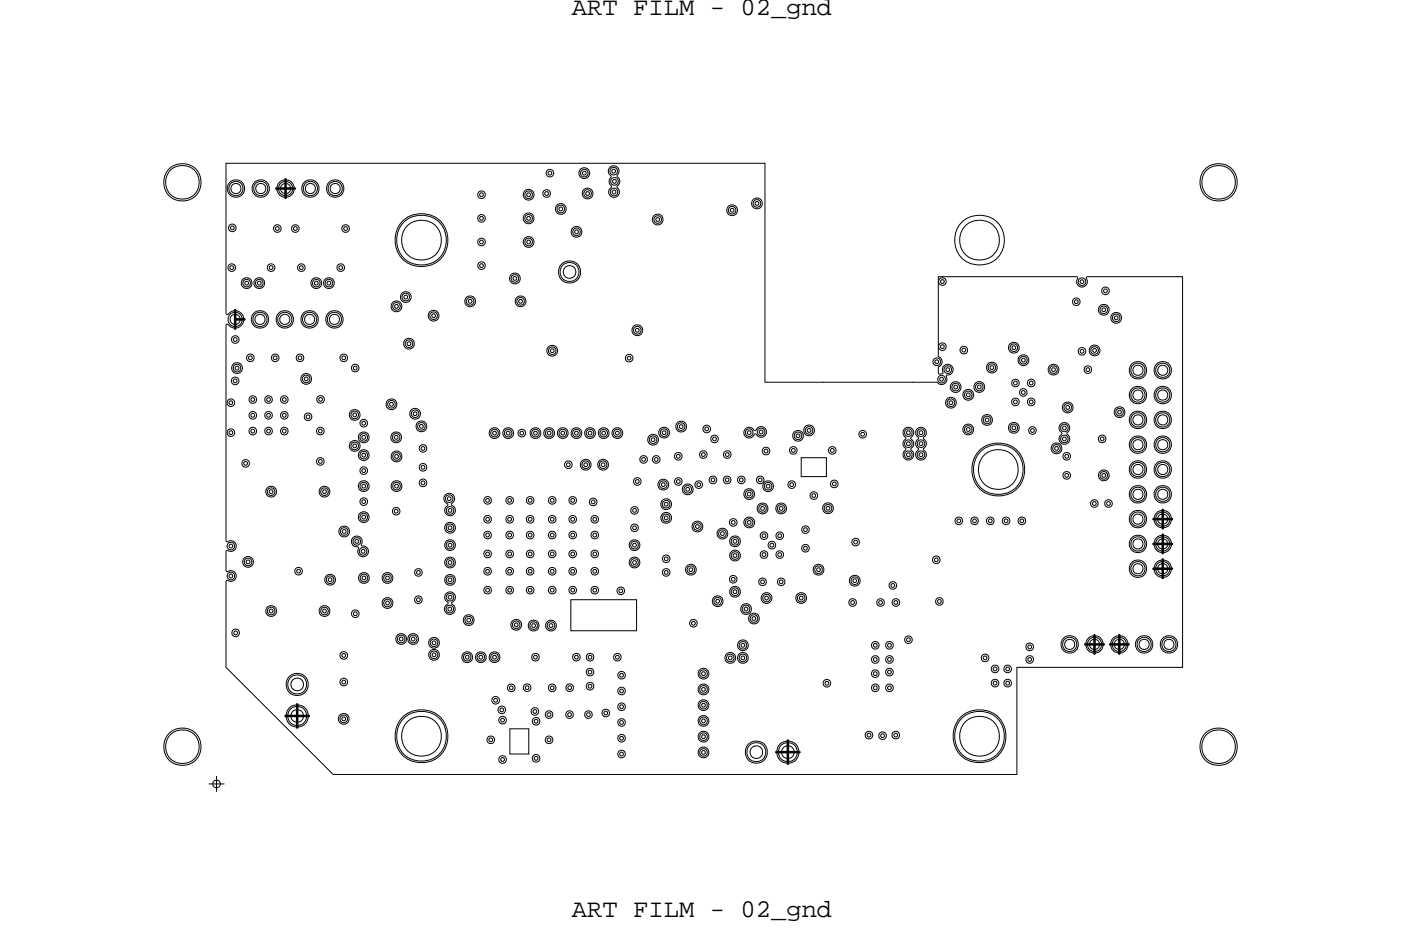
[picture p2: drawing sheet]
<svg xmlns="http://www.w3.org/2000/svg" width="113mm" height="75mm" viewBox="0 0 113 75" stroke-linecap="round" stroke-linejoin="round" font-family="sans-serif">
<defs><g id="words">
<g font-size="2.1">
<text x="46.1" y="1.2">ART FILM - 02_gnd</text>
<text x="46.1" y="73.9">ART FILM - 02_gnd</text>
</g>
</g></defs>
<!-- layer: Nets -->
<g fill="none" stroke="#000" stroke-width=".08">
<path d="M18.2 13.2h43.4v17.6h13.9l.3 .2 .3-.1 .2-.2v-.4l.4-.2 .1-.3-.2-.3-.3-.1-.3 .2v.5l-.3 .1-.1-.1v-.5l.2-.2 .1-.2-.1-.3-.2-.1v-6.5h11.2l.1 .1-.1 .3v.2l.2 .2h.2h.2l.2-.2v-.2l-.1-.3 .1-.1h7.7v31.5h-13.4v8.6h-55.1l-8.6-8.6v-6.9l.1-.1 .3 .1 .2-.1 .2-.1v-.3v-.2l-.2-.1-.2-.1-.3 .1-.1-.1v-1.6h.1l.3 .1 .2-.1 .2-.1v-.3v-.2l-.2-.2h-.2l-.3 .1-.1-.1v-17.4l.1-.1 .4 .3h.5l.3-.2 .1-.4-.1-.5-.3-.2h-.5l-.4 .3-.1-.1zM18.5 18.2l.2-.1 .2 .1 .1 .2-.1 .2-.2 .1-.2-.1-.1-.2zM18.6 18.3l.1-.1 .2 .1v.1l-.2 .1-.1-.1zM22.1 18.2l.3-.1 .2 .1 .1 .2-.1 .2-.2 .1-.3-.1-.1-.2zM22.2 18.4l.2-.1 .1 .1v.1l-.1 .1-.2-.1zM23.6 18.2l.2-.1 .2 .1 .1 .2-.1 .2-.2 .1-.2-.1-.1-.2zM23.7 18.4l.1-.1 .1 .1v.1l-.1 .1-.1-.1zM27.6 18.2l.3-.1 .2 .1 .1 .2-.1 .2-.2 .1-.3-.1-.1-.2zM27.7 18.4l.2-.1 .1 .1v.1l-.1 .1-.2-.1zM38.6 15.5l.2-.1 .2 .1 .1 .2-.1 .2-.2 .1-.2-.1-.1-.2zM38.6 19.3l.2-.1 .2 .1 .1 .2-.1 .2-.2 .1-.2-.1-.1-.2zM38.6 17.4l.2-.1 .2 .1 .1 .2-.1 .2-.2 .1-.2-.1-.1-.2z"/>
<path d="M38.7 15.6l.1-.1 .1 .1v.2l-.1 .1-.1-.1zM38.7 19.4h.1h.1v.2l-.1 .1-.1-.1zM38.7 17.5h.1h.1v.2l-.1 .1-.1-.1zM42.4 17.4l.2-.1 .2 .1 .1 .2-.1 .2-.2 .1-.2-.1-.1-.2zM42.4 15.5l.2-.1 .2 .1 .1 .2-.1 .2-.2 .1-.2-.1-.1-.2zM42.4 19.3l.2-.1 .2 .1 .1 .2-.1 .2-.2 .1-.2-.1-.1-.2zM42.5 17.5h.1h.1v.2l-.1 .1-.1-.1zM42.5 15.6l.1-.1 .1 .1v.2l-.1 .1-.1-.1zM42.5 19.4h.1h.1v.2l-.1 .1-.1-.1zM43.8 15.4l.3-.1 .2 .1 .1 .2-.1 .2-.2 .1-.3-.1-.1-.2zM43.9 15.5l.2-.1 .1 .1v.2l-.1 .1-.2-.1zM44.1 13.7h.2h.2l.1 .3-.1 .2-.2 .1-.2-.1-.1-.2z"/>
<path d="M44.2 13.9l.1-.1 .2 .1v.1l-.2 .1-.1-.1zM45 16.6l.2-.1 .2 .1 .1 .2-.1 .3-.2 .1-.2-.1-.1-.3zM45.1 16.8l.1-.1 .1 .1v.1l-.1 .1-.1-.1zM46.2 18.5l.3-.1 .2 .1 .1 .2-.1 .2-.2 .1-.3-.1v-.2zM46.3 18.6l.2-.1 .1 .1v.2h-.1h-.2zM46.9 13.7h.2h.2l.1 .3-.1 .2-.2 .1-.2-.1-.1-.2zM47 13.9l.1-.1 .1 .1v.1l-.1 .1-.1-.1zM47.1 15.4l.3-.1 .2 .1 .1 .2-.1 .2-.2 .1-.3-.1-.1-.2zM47.2 15.5l.2-.1 .1 .1v.2l-.1 .1-.2-.1zM49.1 13.5l.2-.1h.3l.2 .1 .1 .2-.2 .5 .2 .2v.3l-.2 .4 .2 .4-.1 .3-.2 .1-.4-.1-.1-.2v-.3l.2-.3-.2-.3 .2-.5-.3-.3zM49.2 13.6l.3-.1 .2 .1 .1 .2-.1 .2-.2 .1-.3-.1-.1-.2zM49.3 15.3l.2-.1 .2 .1 .1 .2-.1 .2-.2 .1-.2-.1-.1-.2z"/>
<path d="M49.3 14.4l.2-.1 .2 .1 .1 .2-.1 .2-.2 .1-.2-.1-.1-.2zM49.3 13.7l.2-.1 .1 .1v.2l-.1 .1-.2-.1zM49.3 15.4l.2-.1 .1 .1v.2h-.1h-.2zM49.4 14.5h.1h.2v.2l-.2 .1-.1-.1zM52.8 17.5l.2-.1 .2 .1 .1 .2-.1 .2-.2 .1-.2-.1-.1-.2zM52.9 17.6l.1-.1 .1 .1v.2l-.1 .1-.1-.1zM58.8 16.7l.2-.1 .2 .1 .1 .3-.1 .2-.2 .1-.2-.1-.1-.2zM58.9 16.9l.1-.1 .1 .1v.1l-.1 .1-.1-.1zM60.8 16.2l.2-.1 .2 .1 .1 .2-.1 .2-.2 .1-.2-.1-.1-.2zM60.9 16.3l.1-.1 .1 .1v.2l-.1 .1-.1-.1zM18.4 32.3l.2-.1 .2 .1 .1 .2-.1 .2-.2 .1-.2-.1-.1-.2zM18.4 34.7l.2-.1 .2 .1 .1 .2-.1 .2-.2 .1-.2-.1-.1-.2z"/>
<path d="M18.4 21.4l.3-.1 .2 .1 .1 .2-.1 .2-.2 .1-.3-.1v-.2zM18.5 32.4l.1-.1 .1 .1v.1l-.1 .1-.1-.1zM18.5 34.8l.1-.1 .1 .1v.2h-.1h-.1zM18.5 21.5l.2-.1 .1 .1v.1l-.1 .1-.2-.1zM18.7 30.5l.3-.1 .2 .1 .1 .2-.1 .2-.2 .1-.3-.1-.1-.2zM18.7 27.2l.3-.1 .2 .1 .1 .2-.1 .2-.2 .1-.3-.1v-.2zM18.8 30.6h.2h.1v.2l-.1 .1-.2-.1zM18.8 27.3l.2-.1 .1 .1v.1l-.1 .1-.2-.1zM18.9 29.5l.2-.1 .2 .1 .1 .2-.1 .2-.2 .1-.2-.1-.1-.2zM19 29.6l.1-.1 .1 .1v.1l-.1 .1-.1-.1zM19.6 37.2l.2-.1 .2 .1 .1 .2-.1 .2-.2 .1-.2-.1-.1-.2zM19.6 22.6l.3-.1 .2 .1 .1 .2-.1 .2-.2 .1-.3-.1v-.2z"/>
<path d="M19.7 37.3l.1-.1 .1 .1v.1l-.1 .1-.1-.1zM19.7 22.8l.2-.1 .1 .1v.1l-.1 .1-.2-.1zM19.9 28.6l.3-.1 .2 .1 .1 .3-.1 .2-.2 .1-.3-.1v-.2zM20 28.8l.2-.1 .1 .1v.1l-.1 .1-.2-.1zM20.1 32l.3-.1 .2 .1 .1 .2-.1 .2-.2 .1-.3-.1v-.2zM20.1 34.5l.3-.1 .2 .1 .1 .3-.1 .2-.2 .1-.3-.1v-.2zM20.1 33.3l.3-.1 .2 .1 .1 .2-.1 .2-.2 .1-.3-.1v-.2zM20.2 32.1h.2h.1v.2l-.1 .1-.2-.1zM20.2 34.7l.2-.1 .1 .1v.1l-.1 .1-.2-.1zM20.2 33.4l.2-.1 .1 .1v.2h-.1h-.2zM20.7 22.6l.2-.1 .2 .1 .1 .2-.1 .2-.2 .1-.2-.1-.1-.2zM20.8 22.8l.1-.1 .1 .1v.1l-.1 .1-.1-.1z"/>
<path d="M21.4 32l.2-.1 .3 .1v.2v.2l-.3 .1-.2-.1-.1-.2zM21.4 34.5l.2-.1 .3 .1v.3v.2l-.3 .1-.2-.1-.1-.2zM21.4 33.3l.2-.1 .3 .1v.2v.2l-.3 .1-.2-.1-.1-.2zM21.5 32.1h.1h.2v.2l-.2 .1-.1-.1zM21.5 34.7l.1-.1 .2 .1v.1l-.2 .1-.1-.1zM21.5 33.4l.1-.1 .2 .1v.2h-.2h-.1zM21.6 21.4l.2-.1 .3 .1 .1 .2-.1 .2-.3 .1-.2-.1-.1-.2zM21.6 39.4l.3-.1 .2 .1 .1 .2-.1 .2-.2 .1-.3-.1-.1-.2zM21.7 21.5l.1-.1 .2 .1v.1l-.2 .1-.1-.1zM21.7 39.6l.2-.1 .1 .1v.1l-.1 .1-.2-.1zM21.9 28.6l.3-.1 .2 .1 .1 .3-.1 .2-.2 .1-.3-.1v-.2zM22 28.8l.2-.1 .1 .1v.1l-.1 .1-.2-.1z"/>
<path d="M22.7 32l.2-.1 .2 .1 .1 .2-.1 .2-.2 .1-.2-.1-.1-.2zM22.7 34.5l.2-.1 .2 .1 .1 .3-.1 .2-.2 .1-.2-.1-.1-.2zM22.7 33.3l.2-.1 .2 .1 .1 .2-.1 .2-.2 .1-.2-.1-.1-.2zM22.8 32.1h.1h.1v.2l-.1 .1-.1-.1zM22.8 34.7l.1-.1 .1 .1v.1l-.1 .1-.1-.1zM22.8 33.4l.1-.1 .1 .1v.2h-.1h-.1zM23.9 28.6l.3-.1 .2 .1 .1 .3-.1 .2-.2 .1-.3-.1v-.2zM24 28.8l.2-.1 .1 .1v.1l-.1 .1-.2-.1zM24.1 21.4l.2-.1 .2 .1 .1 .2-.1 .2-.2 .1-.2-.1-.1-.2zM24.1 21.5l.2-.1 .1 .1v.1l-.1 .1-.2-.1zM24.4 30.3l.3-.1 .2 .1 .1 .2-.1 .3-.2 .1-.3-.1v-.3zM24.5 30.5l.2-.1 .1 .1v.1l-.1 .1-.2-.1z"/>
<path d="M24.6 33.4l.2-.1 .3 .1v.2v.2l-.3 .1-.2-.1-.1-.2zM24.7 33.5l.1-.1 .2 .1v.2l-.2 .1-.1-.1zM25.3 22.6l.2-.1 .2 .1 .1 .2-.1 .2-.2 .1-.2-.1-.1-.2zM25.4 22.8l.1-.1 .1 .1v.1l-.1 .1-.1-.1zM25.6 34.5l.2-.1 .2 .1 .1 .3-.1 .2-.2 .1-.2-.1-.1-.2zM25.6 37l.2-.1 .2 .1 .1 .2-.1 .2-.2 .1-.2-.1-.1-.2zM25.6 32l.2-.1 .3 .1v.2v.2l-.3 .1-.2-.1-.1-.2zM25.7 34.7l.1-.1 .2 .1v.1l-.2 .1-.1-.1zM25.7 37.1l.1-.1 .2 .1v.2l-.2 .1-.1-.1zM25.7 32.1l.1-.1 .2 .1v.2l-.2 .1-.1-.1zM25.9 39.4l.3-.1 .2 .1 .1 .2-.1 .2-.2 .1-.3-.1-.1-.2zM26 39.6l.2-.1 .1 .1v.1l-.1 .1-.2-.1z"/>
<path d="M26.3 22.6l.2-.1 .2 .1 .1 .2-.1 .2-.2 .1-.2-.1-.1-.2zM26.4 22.8l.1-.1 .1 .1v.1l-.1 .1-.1-.1zM27.2 21.4l.3-.1 .2 .1 .1 .2-.1 .2-.2 .1-.3-.1v-.2zM27.3 21.5l.2-.1 .1 .1v.1l-.1 .1-.2-.1zM27.5 28.6l.2-.1 .2 .1 .1 .3-.1 .2-.2 .1-.2-.1-.1-.2zM27.6 28.8l.1-.1 .1 .1v.1l-.1 .1-.1-.1zM28.4 35.7l.2-.1 .2 .1 .1 .3-.1 .2-.2 .1-.2-.1-.1-.2zM28.4 33.2l.2-.1 .2 .1 .1 .3-.1 .2-.2 .1-.2-.1-.1-.2zM28.4 29.5l.2-.1 .3 .1v.2v.2l-.3 .1-.2-.1-.1-.2zM28.5 35.9l.1-.1 .1 .1v.1l-.1 .1-.1-.1zM28.5 33.4l.1-.1 .1 .1v.1l-.1 .1-.1-.1zM28.5 29.6l.1-.1 .2 .1v.1l-.2 .1-.1-.1z"/>
<path d="M29.1 35.1l.2-.1 .2 .1 .1 .2-.1 .2-.2 .1-.2-.1-.1-.2zM29.1 36.5l.2-.1 .2 .1 .1 .2-.1 .2-.2 .1-.2-.1-.1-.2zM29.1 39l.2-.1 .2 .1 .1 .2-.1 .2-.2 .1-.2-.1-.1-.2zM29.1 37.7l.2-.1 .2 .1 .1 .2-.1 .3h-.2h-.2l-.1-.3zM29.1 33.9l.2-.1 .2 .1 .1 .2-.1 .2-.2 .1-.2-.1-.1-.2zM29.2 35.2l.1-.1 .1 .1v.1l-.1 .1-.1-.1zM29.2 36.6l.1-.1 .1 .1v.2h-.1h-.1zM29.2 39.1l.1-.1 .1 .1v.2h-.1h-.1zM29.2 37.9l.1-.1 .1 .1v.1l-.1 .1-.1-.1zM29.2 34h.1h.1v.2l-.1 .1-.1-.1zM31.3 32.4l.2-.1 .3 .1 .1 .2-.1 .2-.3 .1-.2-.1-.1-.2zM31.4 32.5l.1-.1 .2 .1v.2h-.2h-.1z"/>
<path d="M31.7 35.1l.2-.1 .3 .1v.2v.2l-.3 .1-.2-.1-.1-.2zM31.7 24.5l.3-.1 .2 .1 .1 .2-.1 .2-.2 .1-.3-.1-.1-.2zM31.7 39l.3-.1 .2 .1 .1 .2-.1 .2-.2 .1-.3-.1-.1-.2zM31.7 36.6l.3-.1 .2 .1 .1 .2-.1 .2-.2 .1-.3-.1-.1-.2zM31.8 35.2l.1-.1 .2 .1v.1l-.2 .1-.1-.1zM31.8 24.6l.2-.1 .1 .1v.2l-.1 .1-.2-.1zM31.8 39.1l.2-.1 .1 .1v.2h-.1h-.2zM31.8 36.7l.2-.1 .1 .1v.2l-.1 .1-.2-.1zM32.5 23.7l.2-.1 .2 .1 .1 .3-.1 .2-.2 .1-.2-.1-.1-.2zM32.6 23.9l.1-.1 .1 .1v.1l-.1 .1-.1-.1zM32.7 27.5l.3-.1 .2 .1 .1 .2-.1 .2-.2 .1-.3-.1v-.2zM32.8 27.6h.2h.1v.2l-.1 .1-.2-.1z"/>
<path d="M33.2 33.1h.3h.2l.1 .3-.1 .2-.2 .1-.3-.1-.1-.2zM33.3 33.3l.2-.1 .1 .1v.1l-.1 .1-.2-.1zM33.7 34.2l.3-.1 .2 .1 .1 .2-.1 .2-.2 .1-.3-.1v-.2zM33.8 34.3l.2-.1 .1 .1v.1l-.1 .1-.2-.1zM33.9 35.9l.2-.1 .2 .1 .1 .3-.1 .2-.2 .1-.2-.1-.1-.2zM33.9 37.5l.2-.1 .2 .1 .1 .2-.1 .2-.2 .1-.2-.1-.1-.2zM33.9 38.7l.2-.1 .2 .1 .1 .2-.1 .2-.2 .1-.2-.1-.1-.2zM34 36.1l.1-.1 .1 .1v.1l-.1 .1-.1-.1zM34 37.6l.1-.1 .1 .1v.1l-.1 .1-.1-.1zM34 38.9l.1-.1 .1 .1v.1l-.1 .1-.1-.1zM34.7 25.2l.2-.1 .3 .1v.3v.2l-.3 .1-.2-.1-.1-.2zM34.8 25.4l.1-.1 .2 .1v.1l-.2 .1-.1-.1z"/>
<path d="M35.9 39.9l.4-.1 .3 .3v.3l-.2 .3 .2 .2 .1 .3-.1 .2-.2 .2-.3-.1-.2-.2v-.3l.2-.3-.3-.4zM36 40l.2-.1 .2 .1 .1 .2-.1 .2-.2 .1-.2-.1-.1-.2zM37.7 24.1l.2-.1 .2 .1 .1 .2-.1 .2-.2 .1-.2-.1-.1-.2zM37.8 24.2l.1-.1 .1 .1v.2h-.1h-.1zM38.6 21.2l.2-.1 .2 .1 .1 .2-.1 .2-.2 .1-.2-.1-.1-.2zM38.7 21.3h.1h.1v.2l-.1 .1-.1-.1zM39.6 34.7l.3-.1 .2 .1 .1 .2-.1 .2-.2 .1-.3-.1-.1-.2zM39.7 34.8h.2h.1v.2l-.1 .1-.2-.1zM40.7 34.7l.3-.1 .2 .1 .1 .2-.1 .2-.2 .1-.3-.1-.1-.2zM40.8 34.8h.2h.1v.2l-.1 .1-.2-.1zM41.3 22.2l.2-.1 .2 .1 .1 .3-.1 .2-.2 .1-.2-.1-.1-.2zM41.4 22.4l.1-.1 .1 .1v.1l-.1 .1-.1-.1z"/>
<path d="M41.7 24.1l.3-.1 .2 .1 .1 .2-.1 .2-.2 .1-.3-.1-.1-.2zM41.8 24.2l.2-.1 .1 .1v.2h-.1h-.2zM41.8 34.7l.3-.1 .2 .1 .1 .2-.1 .2-.2 .1-.3-.1-.1-.2zM41.9 34.8h.2h.1v.2l-.1 .1-.2-.1zM42.9 34.7l.3-.1 .2 .1 .1 .2-.1 .2-.2 .1-.3-.1-.1-.2zM43 34.8h.2h.1v.2l-.1 .1-.2-.1zM44 34.7l.3-.1 .2 .1 .1 .2-.1 .2-.2 .1-.3-.1-.1-.2zM44.1 34.8h.2h.1v.2l-.1 .1-.2-.1zM44.3 28.1l.2-.1 .2 .1 .1 .2-.1 .2-.2 .1-.2-.1-.1-.2zM44.4 28.2l.1-.1 .1 .1v.2h-.1h-.1zM45.1 34.7l.3-.1 .2 .1 .1 .2-.1 .2-.2 .1-.3-.1-.1-.2zM45.2 34.8h.2h.1v.2l-.1 .1-.2-.1z"/>
<path d="M45.6 37.3l.2-.1 .2 .1 .1 .2-.1 .2-.2 .1-.2-.1-.1-.2zM45.7 37.4l.1-.1 .1 .1v.1l-.1 .1-.1-.1zM46.2 34.7l.3-.1 .2 .1 .1 .2-.1 .2-.2 .1-.3-.1-.1-.2zM46.3 34.8h.2h.1v.2l-.1 .1-.2-.1zM47 37.3l.2-.1 .2 .1 .1 .2-.1 .2-.2 .1-.2-.1-.1-.2zM47.1 37.4l.1-.1 .1 .1v.1l-.1 .1-.1-.1zM47.3 34.7l.3-.1 .2 .1 .1 .2-.1 .2-.2 .1-.3-.1-.1-.2zM47.4 34.8h.2h.1v.2l-.1 .1-.2-.1zM48.4 37.3l.2-.1 .2 .1 .1 .2-.1 .2-.2 .1-.2-.1-.1-.2zM48.4 34.7l.3-.1 .2 .1 .1 .2-.1 .2-.2 .1-.3-.1-.1-.2zM48.5 37.4l.1-.1 .1 .1v.1l-.1 .1-.1-.1zM48.5 34.8h.2h.1v.2l-.1 .1-.2-.1z"/>
<path d="M49.5 34.7l.3-.1 .2 .1 .1 .2-.1 .2-.2 .1-.3-.1-.1-.2zM49.6 34.8h.2h.1v.2l-.1 .1-.2-.1zM50.5 28.7l.2-.1 .2 .1 .1 .2-.1 .2-.2 .1-.2-.1-.1-.2zM50.6 28.8l.1-.1 .1 .1v.1l-.1 .1-.1-.1zM51.1 26.4l.3-.1 .2 .1 .1 .2-.1 .2-.2 .1-.3-.1v-.2zM51.1 38.6l.3-.1 .2 .1 .1 .2-.1 .2-.2 .1-.3-.1v-.2zM51.2 26.6l.2-.1 .1 .1v.1l-.1 .1-.2-.1zM51.2 38.7h.2h.1v.2l-.1 .1-.2-.1zM51.6 36.8l.3-.1 .2 .1 .1 .2-.1 .2-.2 .1-.3-.1v-.2zM51.7 37l.2-.1 .1 .1v.1l-.1 .1-.2-.1zM52.4 35.2l.2-.1 .3 .1v.3v.2l-.3 .1-.2-.1-.1-.2zM52.5 35.4l.1-.1 .2 .1v.1l-.2 .1-.1-.1z"/>
<path d="M52.7 36.8l.2-.1 .2 .1 .1 .2-.1 .2-.2 .1-.2-.1-.1-.2zM52.7 37l.2-.1 .1 .1v.1l-.1 .1-.2-.1zM53.2 38.9l.3-.1 .2 .1 .1 .2-.1 .2-.2 .1-.3-.1-.1-.2zM53.3 34.7l.2-.1 .2 .1 .1 .2-.1 .2-.2 .1-.2-.1-.1-.2zM53.3 39l.2-.1 .1 .1v.1l-.1 .1-.2-.1zM53.4 34.8l.1-.1 .2 .1v.2h-.2h-.1zM54.4 36.6l.3-.1 .2 .1 .1 .2-.1 .2-.2 .1-.3-.1v-.2zM54.4 38.6l.3-.1 .2 .1 .1 .2-.1 .2-.2 .1-.3-.1v-.2zM54.5 36.7l.2-.1 .1 .1v.2h-.1h-.2zM54.5 38.7h.2h.1v.2l-.1 .1-.2-.1zM54.7 34.2l.2-.1 .2 .1 .1 .2-.1 .2-.2 .1-.2-.1-.1-.2zM54.8 34.3l.1-.1 .1 .1v.2h-.1h-.1z"/>
<path d="M55.2 39.2l.2-.1 .3 .1v.3v.2l-.3 .1-.2-.1-.1-.2zM55.3 39.4l.1-.1 .2 .1v.1l-.2 .1-.1-.1zM56.1 38.9l.2-.1 .2 .1 .1 .2-.1 .2-.2 .1-.2-.1-.1-.2zM56.2 39l.1-.1 .1 .1v.1l-.1 .1-.1-.1zM56.5 36.4l.2-.1 .2 .1 .1 .2-.1 .3-.2 .1-.2-.1-.1-.3zM56.5 36.6l.2-.1 .1 .1v.1l-.1 .1-.2-.1zM56.7 34.4l.3-.1 .2 .1 .1 .2-.1 .2-.2 .1-.3-.1-.1-.2zM56.8 34.5l.2-.1 .1 .1v.2h-.1h-.2zM57.2 38.5l.3-.1 .2 .1 .1 .2-.1 .2-.2 .1-.3-.1v-.2zM57.3 38.6l.2-.1 .1 .1v.2h-.1h-.2zM57.4 35.2l.2-.1 .2 .1 .1 .2-.1 .2-.2 .1-.2-.1-.1-.2zM57.4 35.3l.2-.1 .1 .1v.2h-.1h-.2z"/>
<path d="M58.4 38.5l.2-.1 .2 .1 .1 .2-.1 .2-.2 .1-.2-.1-.1-.2zM58.4 36.4l.2-.1 .2 .1 .1 .2-.1 .3-.2 .1-.2-.1-.1-.3zM58.5 38.6l.1-.1 .1 .1v.2h-.1h-.1zM58.5 36.6l.1-.1 .1 .1v.1l-.1 .1-.1-.1zM59.5 38.5l.2-.1 .3 .1v.2v.2l-.3 .1-.2-.1-.1-.2zM59.6 38.6l.1-.1 .2 .1v.2h-.2h-.1zM60.1 34.6l.4-.1 .4 .2 .2-.2 .3-.1 .3 .2 .1 .3-.1 .2-.2 .1h-.3l-.3-.2-.3 .3h-.3l-.3-.3v-.2zM60.1 34.7l.3-.1 .2 .1 .1 .2-.1 .2-.2 .1-.3-.1v-.2zM60.1 39.6l.3-.1 .2 .1 .1 .2-.1 .2-.2 .1-.3-.1v-.2zM60.2 34.8l.2-.1 .1 .1v.2h-.1h-.2zM60.2 39.8l.2-.1 .1 .1v.1l-.1 .1-.2-.1zM61 38.5l.3-.1 .2 .1 .1 .2-.1 .2-.2 .1-.3-.1v-.2z"/>
<path d="M61.1 34.6l.2-.1 .3 .1v.2v.2l-.3 .1-.2-.1-.1-.2zM61.1 38.6l.2-.1 .1 .1v.2h-.1h-.2zM61.2 34.8l.1-.1 .2 .1v.1l-.2 .1-.1-.1zM61.5 36.2l.2-.1 .3 .1v.2v.2l-.3 .1-.2-.1-.1-.2zM61.6 36.3l.1-.1 .2 .1v.1l-.2 .1-.1-.1zM61.7 39l.2-.1 .2 .1 .1 .2-.1 .2-.2 .1-.2-.1-.1-.2zM61.8 39.1l.1-.1 .1 .1v.2l-.1 .1-.1-.1zM63.6 38.9l.2-.1 .2 .1 .1 .2-.1 .2-.2 .1-.2-.1-.1-.2zM63.7 39l.1-.1 .1 .1v.1l-.1 .1-.1-.1zM63.7 36.1l.2-.1 .3 .1v.2v.2l-.3 .1-.2-.1-.1-.2zM63.8 36.2h.1h.2v.2l-.2 .1-.1-.1zM64.1 34.9l.2-.1 .2 .1 .1 .2-.1 .2-.2 .1-.2-.1-.1-.2z"/>
<path d="M64.2 35.1l.1-.1 .1 .1v.1l-.1 .1-.1-.1zM64.6 36.9h2v1.5h-2zM65 34.5l.2-.1 .2 .1 .1 .2-.1 .2-.2 .1-.2-.1-.1-.2zM65.1 34.6l.1-.1 .1 .1v.2l-.1 .1-.1-.1zM65.4 39.7l.2-.1 .2 .1 .1 .3-.1 .2-.2 .1-.2-.1-.1-.2zM65.4 39.9l.2-.1 .1 .1v.1l-.1 .1-.2-.1zM66.8 36.1l.3-.1 .2 .1 .1 .2-.1 .2-.2 .1-.3-.1v-.2zM66.9 36.2h.2h.1v.2l-.1 .1-.2-.1zM67 38.8l.2-.1 .3 .1v.2v.2l-.3 .1-.2-.1-.1-.2zM67.1 38.9h.1h.2v.2l-.2 .1-.1-.1zM69.3 34.8l.2-.1 .2 .1 .1 .2-.1 .2-.2 .1-.2-.1-.1-.2zM69.4 34.9h.1h.2v.2l-.2 .1-.1-.1z"/>
<path d="M72.9 34.6l.2-.1h.3l.1 .1 .1 .2v.3l-.2 .2 .2 .4v.3l-.2 .2 .2 .3v.2l-.1 .3-.2 .1-.4-.1-.1-.3v-.2l.2-.3-.2-.4v-.2l.2-.3-.2-.4zM73 36.4h.2h.2l.1 .3-.1 .2-.2 .1-.2-.1-.1-.2zM73 35.6l.2-.1 .2 .1 .1 .2-.1 .2-.2 .1-.2-.1-.1-.2zM73 34.7l.2-.1 .2 .1 .1 .2-.1 .2-.2 .1-.2-.1-.1-.2zM73.1 36.6l.1-.1 .1 .1v.1l-.1 .1-.1-.1zM73.1 35.7l.1-.1 .1 .1v.1l-.1 .1-.1-.1zM73.1 34.8l.1-.1 .1 .1v.2h-.1h-.1zM73.9 34.6l.2-.1h.3l.2 .1v.2v.3l-.2 .2 .2 .4v.3l-.2 .2 .2 .3v.2l-.1 .3-.2 .1-.3-.1-.2-.3v-.2l.2-.3-.2-.4v-.2l.2-.3-.2-.4zM74 36.4h.2h.2l.1 .3-.1 .2-.2 .1-.2-.1-.1-.2zM74 35.6l.2-.1 .2 .1 .1 .2-.1 .2-.2 .1-.2-.1-.1-.2zM74 34.7l.2-.1 .2 .1 .1 .2-.1 .2-.2 .1-.2-.1-.1-.2zM74.1 36.6l.1-.1 .2 .1v.1l-.2 .1-.1-.1z"/>
<path d="M74.1 35.7l.1-.1 .2 .1v.1l-.2 .1-.1-.1zM74.1 34.8l.1-.1 .2 .1v.2h-.2h-.1zM75.3 29l.2-.1 .2 .1 .1 .2-.1 .2-.2 .1-.2-.1-.1-.2zM75.4 29.1l.1-.1 .1 .1v.1l-.1 .1-.1-.1zM75.6 30.4l.3-.1 .2 .1 .1 .2-.1 .2-.2 .1-.3-.1v-.2zM75.7 22.5l.2-.1 .3 .1 .1 .2-.1 .2-.3 .1-.2-.1-.1-.2zM75.7 27.7l.2-.1 .3 .1 .1 .2-.1 .3-.3 .1-.2-.1-.1-.3zM75.7 30.5l.2-.1 .1 .1v.1l-.1 .1-.2-.1zM75.8 22.6l.1-.1 .2 .1v.2l-.2 .1-.1-.1zM75.8 27.9l.1-.1 .2 .1v.1l-.2 .1-.1-.1zM76.2 29.6l.2-.1 .2 .1 .1 .2-.1 .2-.2 .1-.2-.1-.1-.2zM76.2 29.7l.2-.1 .1 .1v.2l-.1 .1-.2-.1z"/>
<path d="M76.4 32.3l.2-.1 .3 .1v.2v.2l-.3 .1-.2-.1-.1-.2zM76.5 32.4l.1-.1 .2 .1v.1l-.2 .1-.1-.1zM76.8 31l.2-.1 .2 .1 .1 .2-.1 .2-.2 .1-.2-.1-.1-.2zM76.9 31.1h.1h.1v.2l-.1 .1-.1-.1zM77.4 28l.3-.1 .2 .1 .1 .2-.1 .2-.2 .1-.3-.1v-.2zM77.5 28.2l.2-.1 .1 .1v.1l-.1 .1-.2-.1zM77.8 34.4l.2-.1 .3 .1v.2v.2l-.3 .1-.2-.1-.1-.2zM77.8 31.6l.2-.1 .3 .1v.2v.2l-.3 .1-.2-.1-.1-.2zM77.9 34.6l.1-.1 .2 .1v.1l-.2 .1-.1-.1zM77.9 31.8l.1-.1 .2 .1v.1l-.2 .1-.1-.1zM78.7 31l.2-.1 .2 .1 .1 .2-.1 .2-.2 .1-.2-.1-.1-.2zM78.8 31.1l.1-.1 .2 .1v.2l-.2 .1-.1-.1z"/>
<path d="M79.3 33.6h.2h.3l.1 .3-.1 .2-.3 .1-.2-.1-.1-.2zM79.4 33.8l.1-.1 .2 .1v.1l-.2 .1-.1-.1zM79.7 29.4l.2-.1 .3 .1v.2v.2l-.3 .1-.2-.1-.1-.2zM79.8 29.6l.1-.1 .2 .1v.1l-.2 .1-.1-.1zM81.5 34.3l.2-.1 .2 .1 .1 .2-.1 .2-.2 .1-.2-.1-.1-.2zM81.5 27.8l.2-.1 .2 .1 .1 .2-.1 .2-.2 .1-.2-.1-.1-.2zM81.6 34.4l.1-.1 .1 .1v.2h-.1h-.1zM81.6 28l.1-.1 .1 .1v.1l-.1 .1-.1-.1zM81.6 30.7l.2-.1 .3 .1v.2v.2l-.3 .1-.2-.1-.1-.2zM81.6 32.2l.2-.1 .3 .1v.2v.2l-.3 .1-.2-.1-.1-.2zM81.7 30.8l.1-.1 .2 .1v.2h-.2h-.1zM81.7 32.3l.1-.1 .2 .1v.2l-.2 .1-.1-.1z"/>
<path d="M82.2 31.4l.3-.1 .2 .1 .1 .2-.1 .2-.2 .1-.3-.1v-.2zM82.2 28.8l.3-.1 .2 .1 .1 .2-.1 .2-.2 .1-.3-.1v-.2zM82.3 31.6l.2-.1 .1 .1v.1l-.1 .1-.2-.1zM82.3 29l.2-.1 .1 .1v.1l-.1 .1-.2-.1zM82.9 30.7l.2-.1 .2 .1 .1 .2-.1 .2-.2 .1-.2-.1-.1-.2zM82.9 32.2l.2-.1 .2 .1 .1 .2-.1 .2-.2 .1-.2-.1-.1-.2zM83 30.8l.1-.1 .1 .1v.2h-.1h-.1zM83 32.3l.1-.1 .1 .1v.2l-.1 .1-.1-.1zM83 34.5l.2-.1 .2 .1 .1 .2-.1 .2-.2 .1-.2-.1-.1-.2zM83.1 34.6h.1h.1v.2l-.1 .1-.1-.1zM84.7 29.6l.2-.1 .2 .1 .1 .2-.1 .2-.2 .1-.2-.1-.1-.2zM84.8 29.7l.1-.1 .1 .1v.2l-.1 .1-.1-.1z"/>
<path d="M84.9 35.9l.2-.1 .3 .1v.3v.2l-.3 .1-.2-.1-.1-.2zM85 36.1l.1-.1 .2 .1v.1l-.2 .1-.1-.1zM85.5 34.2l.4-.1 .3 .3v.3l-.2 .2 .2 .3v.3l-.1 .2-.2 .1h-.3l-.2-.3v-.3l.2-.2-.3-.5zM85.5 35.2l.3-.1 .2 .1 .1 .2-.1 .2-.2 .1-.3-.1v-.2zM85.5 34.3l.3-.1 .2 .1 .1 .2-.1 .2-.2 .1-.3-.1v-.2zM85.6 35.3l.2-.1 .1 .1v.2h-.1h-.2zM85.6 34.4l.2-.1 .1 .1v.2l-.1 .1-.2-.1zM85.7 38.1l.3-.1 .2 .1 .1 .2-.1 .2-.2 .1-.3-.1v-.2zM85.7 36.6l.3-.1 .2 .1 .1 .2-.1 .2-.2 .1-.3-.1v-.2zM85.8 32.6l.2-.1 .3 .1v.2v.3l-.3 .1-.2-.1-.1-.3zM85.8 38.3l.2-.1 .1 .1v.1l-.1 .1-.2-.1zM85.8 36.7l.2-.1 .1 .1v.2h-.1h-.2z"/>
<path d="M85.9 32.8l.1-.1 .2 .1v.1l-.2 .1-.1-.1zM86.5 24.1l.2-.1 .3 .1v.2v.2l-.3 .1-.2-.1-.1-.2zM86.6 24.3l.1-.1 .2 .1v.1l-.2 .1-.1-.1zM87 22.5l.2-.1 .2 .1 .1 .2-.1 .2-.2 .1-.2-.1-.1-.2zM87 28.1l.2-.1 .2 .1 .1 .2-.1 .2-.2 .1-.2-.1-.1-.2zM87.1 22.6h.1h.1v.2l-.1 .1-.1-.1zM87.1 28.3l.1-.1 .1 .1v.1l-.1 .1-.1-.1zM87.4 29.6l.3-.1 .2 .1 .1 .2-.1 .2-.2 .1-.3-.1v-.2zM87.5 29.7l.2-.1 .1 .1v.2l-.1 .1-.2-.1zM88 28h.2h.2l.1 .3-.1 .2-.2 .1-.2-.1-.1-.2zM88.1 28.2l.1-.1 .1 .1v.1l-.1 .1-.1-.1zM88.6 35.2l.2-.1 .2 .1 .1 .2-.1 .2-.2 .1-.2-.1-.1-.2z"/>
<path d="M88.7 35.3l.1-.1 .2 .1v.2h-.2h-.1zM88.7 24.8l.3-.1 .2 .1 .1 .2-.1 .2-.2 .1-.3-.1-.1-.2zM88.7 38.1l.3-.1 .2 .1 .1 .2-.1 .2-.2 .1-.3-.1-.1-.2zM88.8 24.9l.2-.1 .1 .1v.1l-.1 .1-.2-.1zM88.8 38.3l.2-.1 .1 .1v.1l-.1 .1-.2-.1zM88.9 23.2l.2-.1 .2 .1 .1 .3-.1 .2-.2 .1-.2-.1-.1-.2zM89 23.4l.1-.1 .1 .1v.1l-.1 .1-.1-.1zM89.7 25.4l.3-.1 .2 .1 .1 .2-.1 .2-.2 .1-.3-.1-.1-.2zM89.8 25.6l.2-.1 .1 .1v.1l-.1 .1-.2-.1zM90 33l.2-.1 .3 .1v.2v.2l-.3 .1-.2-.1-.1-.2zM90.1 33.2l.1-.1 .2 .1v.1l-.2 .1-.1-.1zM18.4 43.8l.2-.1 .2 .1 .1 .2-.1 .2-.2 .1-.2-.1-.1-.2z"/>
<path d="M18.4 46.2l.2-.1 .2 .1 .1 .2-.1 .2-.2 .1-.2-.1-.1-.2zM18.5 44l.1-.1 .1 .1v.1l-.1 .1-.1-.1zM18.5 46.4l.1-.1 .1 .1v.1l-.1 .1-.1-.1zM18.8 50.8l.2-.1 .2 .1 .1 .2-.1 .2-.2 .1-.2-.1-.1-.2zM18.9 51l.1-.1 .1 .1v.1l-.1 .1-.1-.1zM19.8 45.1l.2-.1 .2 .1 .1 .2-.1 .2-.2 .1-.2-.1-.1-.2zM19.9 45.2l.1-.1 .1 .1v.2l-.1 .1-.1-.1zM21.6 49.1l.3-.1 .2 .1 .1 .2-.1 .2-.2 .1-.3-.1-.1-.2zM21.7 49.2l.2-.1 .1 .1v.1l-.1 .1-.2-.1zM23.8 45.8l.3-.1 .2 .1 .1 .3-.1 .2-.2 .1-.3-.1v-.2zM23.9 46l.2-.1 .1 .1v.1l-.1 .1-.2-.1zM25.9 49.1l.3-.1 .2 .1 .1 .2-.1 .2-.2 .1-.3-.1-.1-.2z"/>
<path d="M26 49.2l.2-.1 .1 .1v.1l-.1 .1-.2-.1zM26.4 46.5l.2-.1 .2 .1 .1 .2-.1 .2-.2 .1-.2-.1-.1-.2zM26.5 46.7l.1-.1 .1 .1v.1l-.1 .1-.1-.1zM27.5 57.7h.2h.2l.1 .3-.1 .2-.2 .1-.2-.1-.1-.2zM27.5 52.6l.2-.1 .2 .1 .1 .2-.1 .3h-.2h-.2l-.1-.3zM27.5 54.8l.2-.1 .2 .1 .1 .2-.1 .2-.2 .1-.2-.1-.1-.2zM27.5 42.6l.2-.1 .3 .1v.3v.2l-.3 .1-.2-.1-.1-.2zM27.6 57.9l.1-.1 .1 .1v.1l-.1 .1-.1-.1zM27.6 52.8l.1-.1 .1 .1v.1l-.1 .1-.1-.1zM27.6 54.9l.1-.1 .1 .1v.2h-.1h-.1zM27.6 42.8l.1-.1 .2 .1v.1l-.2 .1-.1-.1zM28.4 49.3l.2-.1 .3 .1v.2v.2l-.3 .1-.2-.1-.1-.2z"/>
<path d="M28.4 43.3l.4-.1 .3 .2 .1 .2-.1 .4 .4 .1 .2 .2v.3l-.2 .2-.3 .1-.3-.2-.1-.2 .1-.4-.4-.1-.2-.2v-.2zM28.5 49.4l.1-.1 .2 .1v.2h-.2h-.1zM28.5 43.4l.3-.1 .2 .1 .1 .3-.1 .2-.2 .1-.3-.1-.1-.2zM28.6 43.6l.2-.1 .1 .1v.1l-.1 .1-.2-.1zM29 44.2l.3-.1 .2 .1 .1 .3-.1 .2-.2 .1-.3-.1v-.2zM29.1 41.5l.2-.1 .2 .1 .1 .2-.1 .2-.2 .1-.2-.1-.1-.2zM29.1 40.2l.2-.1 .2 .1 .1 .2-.1 .3h-.2h-.2l-.1-.3zM29.1 46.4l.2-.1 .3 .1v.2v.2l-.3 .1-.2-.1-.1-.2zM29.1 44.4l.2-.1 .1 .1v.1l-.1 .1-.2-.1zM29.2 41.6l.1-.1 .1 .1v.2h-.1h-.1zM29.2 40.4l.1-.1 .1 .1v.1l-.1 .1-.1-.1zM29.2 46.5l.1-.1 .2 .1v.2h-.2h-.1z"/>
<path d="M31 48.4l.2-.1 .3 .1v.2v.2l-.3 .1-.2-.1-.1-.2zM31 46.4l.2-.1 .3 .1v.2v.2l-.3 .1-.2-.1-.1-.2zM31.1 48.5h.1h.2v.2l-.2 .1-.1-.1zM31.1 46.5l.1-.1 .2 .1v.2h-.2h-.1zM31.7 41l.2-.1 .3 .1v.2v.2l-.3 .1-.2-.1-.1-.2zM31.8 41.1h.1h.2v.2l-.2 .1-.1-.1zM32.1 51.3l.2-.1 .3 .1v.2v.2l-.3 .1-.2-.1-.1-.2zM32.2 51.4h.1h.2v.2l-.2 .1-.1-.1zM33.1 51.3l.2-.1 .2 .1 .1 .2-.1 .2-.2 .1-.2-.1-.1-.2zM33.2 51.4h.1h.1v.2l-.1 .1-.1-.1zM33.5 45.9l.2-.1 .2 .1 .1 .3-.1 .2-.2 .1-.2-.1-.1-.2zM33.5 48.1l.2-.1 .2 .1 .1 .3-.1 .2-.2 .1-.2-.1-.1-.2z"/>
<path d="M33.6 46.1l.1-.1 .2 .1v.1l-.2 .1-.1-.1zM33.6 48.3l.1-.1 .2 .1v.1l-.2 .1-.1-.1zM34.7 52.6l.3-.1 .2 .1 .1 .2-.1 .2-.2 .1-.3-.1v-.2zM34.7 51.6l.3-.1 .2 .1 .1 .2-.1 .2-.2 .1-.3-.1v-.2zM34.8 52.7l.2-.1 .1 .1v.2h-.1h-.2zM34.8 51.8l.2-.1 .1 .1v.1l-.1 .1-.2-.1zM36 47.8l.4-.1 .2 .2 .1 .2v.2l-.3 .3 .2 .3 .1 .3-.1 .2-.2 .1h-.4l-.2-.3 .1-.3 .2-.3-.3-.4zM36 48.9l.2-.1 .3 .1 .1 .2-.1 .2-.3 .1-.2-.1-.1-.2zM36 46.5l.3-.1 .2 .1 .1 .3-.1 .2-.2 .1-.3-.1v-.2zM36 45.1l.3-.1 .2 .1 .1 .3-.1 .2-.2 .1-.3-.1v-.2zM36 40.9l.3-.1 .2 .1 .1 .3-.1 .2-.2 .1-.3-.1v-.2zM36 42.3l.3-.1 .2 .1 .1 .3-.1 .2-.2 .1-.3-.1v-.2z"/>
<path d="M36 43.7l.3-.1 .2 .1 .1 .3-.1 .2-.2 .1-.3-.1v-.2zM36 47.9l.3-.1 .2 .1 .1 .3-.1 .2-.2 .1-.3-.1v-.2zM36.1 40.1l.1-.1 .1 .1v.2l-.1 .1-.1-.1zM36.1 49h.1h.2v.2l-.2 .1-.1-.1zM36.1 46.7l.2-.1 .1 .1v.1l-.1 .1-.2-.1zM36.1 45.3l.2-.1 .1 .1v.1l-.1 .1-.2-.1zM36.1 41.1l.2-.1 .1 .1v.1l-.1 .1-.2-.1zM36.1 42.5l.2-.1 .1 .1v.1l-.1 .1-.2-.1zM36.1 43.9l.2-.1 .1 .1v.1l-.1 .1-.2-.1zM36.1 48.1l.2-.1 .1 .1v.1l-.1 .1-.2-.1zM37.4 52.8l.3-.1 .2 .1 .1 .2-.1 .2-.2 .1-.3-.1-.1-.2zM37.5 52.9l.2-.1 .1 .1v.2h-.1h-.2z"/>
<path d="M37.5 49.8l.3-.1 .2 .1 .1 .2-.1 .2-.2 .1-.3-.1v-.2zM37.6 49.9l.2-.1 .1 .1v.2h-.1h-.2zM38.5 52.8l.3-.1 .2 .1 .1 .2-.1 .2-.2 .1-.3-.1-.1-.2zM38.6 52.9l.2-.1 .1 .1v.2h-.1h-.2zM39.1 42.9l.2-.1 .2 .1 .1 .2-.1 .2-.2 .1-.2-.1-.1-.2zM39.1 41.7l.2-.1 .2 .1 .1 .2-.1 .2-.2 .1-.2-.1-.1-.2zM39.1 40.1l.2-.1 .2 .1 .1 .2-.1 .3h-.2h-.2l-.1-.3zM39.1 47.4l.2-.1 .2 .1 .1 .2-.1 .2-.2 .1-.2-.1-.1-.2zM39.1 45.8h.2h.2l.1 .3-.1 .2-.2 .1-.2-.1-.1-.2zM39.1 44.5l.2-.1 .2 .1 .1 .2-.1 .2-.2 .1-.2-.1-.1-.2zM39.2 43.1l.1-.1 .1 .1v.1l-.1 .1-.1-.1zM39.2 41.8l.1-.1 .1 .1v.1l-.1 .1-.1-.1z"/>
<path d="M39.2 40.3l.1-.1 .1 .1v.1l-.1 .1-.1-.1zM39.2 47.5l.1-.1 .1 .1v.2h-.1h-.1zM39.2 46l.1-.1 .1 .1v.1l-.1 .1-.1-.1zM39.2 44.6l.1-.1 .1 .1v.1l-.1 .1-.1-.1zM39.3 59.4l.2-.1 .3 .1 .1 .2-.1 .3-.3 .1-.2-.1-.1-.3zM39.4 59.6l.1-.1 .2 .1v.1l-.2 .1-.1-.1zM39.6 52.8l.3-.1 .2 .1 .1 .2-.1 .2-.2 .1-.3-.1-.1-.2zM39.7 56.3l.2-.1 .3 .1v.2v.2l-.3 .1-.2-.1-.1-.2zM39.7 52.9l.2-.1 .1 .1v.2h-.1h-.2zM39.8 56.4l.1-.1 .2 .1v.1l-.2 .1-.1-.1zM40.2 57l.2-.1 .3 .1v.2v.2l-.3 .1-.2-.1-.1-.2zM40.3 57.8h.2h.2l.1 .3-.1 .2-.2 .1-.2-.1-.1-.2z"/>
<path d="M40.3 57.2l.1-.1 .2 .1v.1l-.2 .1-.1-.1zM40.4 58l.1-.1 .1 .1v.1l-.1 .1-.1-.1zM40.8 42.9l.3-.1 .2 .1 .1 .2-.1 .2-.2 .1-.3-.1v-.2zM40.8 41.7l.3-.1 .2 .1 .1 .2-.1 .2-.2 .1-.3-.1v-.2zM40.8 40.1l.3-.1 .2 .1 .1 .2-.1 .3h-.2h-.3v-.3zM40.8 47.4l.3-.1 .2 .1 .1 .2-.1 .2-.2 .1-.3-.1v-.2zM40.8 45.8h.3h.2l.1 .3-.1 .2-.2 .1-.3-.1v-.2zM40.8 44.5l.3-.1 .2 .1 .1 .2-.1 .2-.2 .1-.3-.1v-.2zM40.9 43.1l.2-.1 .1 .1v.1l-.1 .1-.2-.1zM40.9 41.8l.2-.1 .1 .1v.1l-.1 .1-.2-.1zM40.9 40.3l.2-.1 .1 .1v.1l-.1 .1-.2-.1zM40.9 47.5l.2-.1 .1 .1v.2h-.1h-.2z"/>
<path d="M40.9 46l.2-.1 .1 .1v.1l-.1 .1-.2-.1zM40.9 44.6l.2-.1 .1 .1v.1l-.1 .1-.2-.1zM41 55.2h.2h.2l.1 .3-.1 .2-.2 .1-.2-.1-.1-.2zM41.1 55.4l.1-.1 .1 .1v.1l-.1 .1-.1-.1zM41.1 58.8h1.5v2h-1.5zM41.4 50.2l.2-.1 .2 .1 .1 .2-.1 .2-.2 .1-.2-.1-.1-.2zM41.5 50.3l.1-.1 .1 .1v.1l-.1 .1-.1-.1zM42.3 55.2l.2-.1 .2 .1 .1 .2-.1 .3h-.2h-.2l-.1-.3zM42.3 55.4l.2-.1 .1 .1v.1l-.1 .1-.2-.1zM42.5 42.9l.2-.1 .3 .1v.2v.2l-.3 .1-.2-.1-.1-.2zM42.5 41.7l.2-.1 .3 .1v.2v.2l-.3 .1-.2-.1-.1-.2zM42.5 40.1l.2-.1 .3 .1v.2v.3h-.3h-.2l-.1-.3z"/>
<path d="M42.5 47.4l.2-.1 .3 .1v.2v.2l-.3 .1-.2-.1-.1-.2zM42.5 45.8h.2h.3v.3v.2l-.3 .1-.2-.1-.1-.2zM42.5 44.5l.2-.1 .3 .1v.2v.2l-.3 .1-.2-.1-.1-.2zM42.6 43.1l.1-.1 .2 .1v.1l-.2 .1-.1-.1zM42.6 41.8l.1-.1 .2 .1v.1l-.2 .1-.1-.1zM42.6 40.3l.1-.1 .2 .1v.1l-.2 .1-.1-.1zM42.6 47.5l.1-.1 .2 .1v.2h-.2h-.1zM42.6 46l.1-.1 .2 .1v.1l-.2 .1-.1-.1zM42.6 44.6l.1-.1 .2 .1v.1l-.2 .1-.1-.1zM42.8 50.2l.2-.1 .2 .1 .1 .2-.1 .2-.2 .1-.2-.1-.1-.2zM42.9 50.4l.1-.1 .1 .1v.1l-.1 .1-.1-.1zM42.9 57.2l.2-.1 .2 .1 .1 .2-.1 .2-.2 .1-.2-.1-.1-.2z"/>
<path d="M42.9 52.8l.3-.1 .2 .1 .1 .2-.1 .2-.2 .1-.3-.1-.1-.2zM43 57.3l.1-.1 .1 .1v.1l-.1 .1-.1-.1zM43 57.9l.2-.1 .2 .1 .1 .3-.1 .2-.2 .1-.2-.1-.1-.2zM43 52.9l.2-.1 .1 .1v.2h-.1h-.2zM43.1 58.1l.1-.1 .1 .1v.1l-.1 .1-.1-.1zM44 59.4l.2-.1 .3 .1 .1 .2-.1 .3-.3 .1-.2-.1-.1-.3zM44 57.4l.2-.1 .3 .1 .1 .2-.1 .2-.3 .1-.2-.1-.1-.2zM44.1 59.6l.1-.1 .2 .1v.1l-.2 .1-.1-.1zM44.1 57.5h.1h.2v.2l-.2 .1-.1-.1zM44.2 50.2l.2-.1 .2 .1 .1 .2-.1 .2-.2 .1-.2-.1-.1-.2zM44.3 50.4l.1-.1 .1 .1v.1l-.1 .1-.1-.1zM44.3 42.9l.2-.1 .2 .1 .1 .2-.1 .2-.2 .1-.2-.1-.1-.2z"/>
<path d="M44.3 41.7l.2-.1 .2 .1 .1 .2-.1 .2-.2 .1-.2-.1-.1-.2zM44.3 40.1l.2-.1 .2 .1 .1 .2-.1 .3h-.2h-.2l-.1-.3zM44.3 47.4l.2-.1 .2 .1 .1 .2-.1 .2-.2 .1-.2-.1-.1-.2zM44.3 45.8h.2h.2l.1 .3-.1 .2-.2 .1-.2-.1-.1-.2zM44.3 44.5l.2-.1 .2 .1 .1 .2-.1 .2-.2 .1-.2-.1-.1-.2zM44.3 55.2h.2h.2l.1 .3-.1 .2-.2 .1-.2-.1-.1-.2zM44.4 43.1l.1-.1 .1 .1v.1l-.1 .1-.1-.1zM44.4 41.8l.1-.1 .1 .1v.1l-.1 .1-.1-.1zM44.4 40.3l.1-.1 .1 .1v.1l-.1 .1-.1-.1zM44.4 47.5l.1-.1 .1 .1v.2h-.1h-.1zM44.4 46l.1-.1 .1 .1v.1l-.1 .1-.1-.1zM44.4 44.6l.1-.1 .1 .1v.1l-.1 .1-.1-.1z"/>
<path d="M44.4 55.4l.1-.1 .1 .1v.1l-.1 .1-.1-.1zM45.7 57.4l.2-.1 .2 .1 .1 .2-.1 .2-.2 .1-.2-.1-.1-.2zM45.7 55.2l.2-.1 .2 .1 .1 .2-.1 .3h-.2h-.2l-.1-.3zM45.8 57.5h.1h.1v.2l-.1 .1-.1-.1zM45.8 55.4l.1-.1 .1 .1v.1l-.1 .1-.1-.1zM45.9 42.9l.3-.1 .2 .1 .1 .2-.1 .2-.2 .1-.3-.1-.1-.2zM45.9 41.7l.3-.1 .2 .1 .1 .2-.1 .2-.2 .1-.3-.1-.1-.2zM45.9 40.1l.3-.1 .2 .1 .1 .2-.1 .3h-.2h-.3l-.1-.3zM45.9 47.4l.3-.1 .2 .1 .1 .2-.1 .2-.2 .1-.3-.1-.1-.2zM45.9 45.8h.3h.2l.1 .3-.1 .2-.2 .1-.3-.1-.1-.2zM45.9 44.5l.3-.1 .2 .1 .1 .2-.1 .2-.2 .1-.3-.1-.1-.2zM46 48.4h5.3v2.5h-5.3z"/>
<path d="M46 43.1l.2-.1 .1 .1v.1l-.1 .1-.2-.1zM46 41.8l.2-.1 .1 .1v.1l-.1 .1-.2-.1zM46 40.3l.2-.1 .1 .1v.1l-.1 .1-.2-.1zM46 47.5l.2-.1 .1 .1v.2h-.1h-.2zM46 46l.2-.1 .1 .1v.1l-.1 .1-.2-.1zM46 44.6l.2-.1 .1 .1v.1l-.1 .1-.2-.1zM46.2 52.8l.3-.1 .2 .1 .1 .2-.1 .2-.2 .1-.3-.1-.1-.2zM46.3 52.9l.2-.1 .1 .1v.2h-.1h-.2zM47.2 57.4l.2-.1 .3 .1v.2v.2l-.3 .1-.2-.1-.1-.2zM47.3 57.5h.1h.2v.2l-.2 .1-.1-.1zM47.3 55.1l.2-.1 .3 .1 .1 .2-.1 .2-.3 .1-.2-.1-.1-.2zM47.3 54l.2-.1 .3 .1 .1 .2-.1 .2-.3 .1-.2-.1-.1-.2z"/>
<path d="M47.3 52.8l.3-.1 .2 .1 .1 .2-.1 .2-.2 .1-.3-.1-.1-.2zM47.4 55.3l.1-.1 .2 .1v.1l-.2 .1-.1-.1zM47.4 54.1l.1-.1 .2 .1v.2h-.2h-.1zM47.4 52.9l.2-.1 .1 .1v.2h-.1h-.2zM47.6 40.3l.2-.1 .2 .1 .1 .2-.1 .2-.2 .1-.2-.1-.1-.2zM47.7 40.4l.1-.1 .1 .1v.1l-.1 .1-.1-.1zM47.7 42.9l.2-.1 .3 .1v.2v.2l-.3 .1-.2-.1-.1-.2zM47.7 41.7l.2-.1 .3 .1v.2v.2l-.3 .1-.2-.1-.1-.2zM47.7 47.4l.2-.1 .3 .1v.2v.2l-.3 .1-.2-.1-.1-.2zM47.7 45.8h.2h.3v.3v.2l-.3 .1-.2-.1-.1-.2zM47.7 44.5l.2-.1 .3 .1v.2v.2l-.3 .1-.2-.1-.1-.2zM47.8 43.1l.1-.1 .2 .1v.1l-.2 .1-.1-.1z"/>
<path d="M47.8 41.8l.1-.1 .2 .1v.1l-.2 .1-.1-.1zM47.8 47.5l.1-.1 .2 .1v.2h-.2h-.1zM47.8 46l.1-.1 .2 .1v.1l-.2 .1-.1-.1zM47.8 44.6l.1-.1 .2 .1v.1l-.2 .1-.1-.1zM48.6 57.3l.2-.1 .2 .1 .1 .2-.1 .2-.2 .1-.2-.1-.1-.2zM48.7 57.4l.1-.1 .2 .1v.2h-.2h-.1zM49.5 52.8l.3-.1 .2 .1 .1 .2-.1 .2-.2 .1-.3-.1-.1-.2zM49.6 52.9l.2-.1 .1 .1v.2h-.1h-.2zM49.8 47.4l.2-.1 .3 .1v.2v.2l-.3 .1-.2-.1-.1-.2zM49.9 55.5l.2-.1 .2 .1 .1 .2-.1 .2-.2 .1-.2-.1-.1-.2zM49.9 54.2l.2-.1 .2 .1 .1 .2-.1 .2-.2 .1-.2-.1-.1-.2zM49.9 59.3l.2-.1 .2 .1 .1 .2-.1 .2-.2 .1-.2-.1-.1-.2z"/>
<path d="M49.9 58l.2-.1 .2 .1 .1 .2-.1 .3-.2 .1-.2-.1-.1-.3zM49.9 56.8l.2-.1 .2 .1 .1 .2-.1 .2-.2 .1-.2-.1-.1-.2zM49.9 47.6l.1-.1 .2 .1v.1l-.2 .1-.1-.1zM50 55.6h.1h.1v.2l-.1 .1-.1-.1zM50 54.4l.1-.1 .1 .1v.1l-.1 .1-.1-.1zM50 59.4h.1h.1v.2l-.1 .1-.1-.1zM50 58.2l.1-.1 .1 .1v.1l-.1 .1-.1-.1zM50 56.9l.1-.1 .1 .1v.2h-.1h-.1zM50.9 45.1l.2-.1 .3 .1v.3v.2l-.3 .1-.2-.1-.1-.2zM50.9 43.7l.2-.1 .3 .1v.3v.2l-.3 .1-.2-.1-.1-.2zM50.9 42.3l.2-.1 .3 .1v.3v.2l-.3 .1-.2-.1-.1-.2zM50.9 40.9l.2-.1 .3 .1v.3v.2l-.3 .1-.2-.1-.1-.2z"/>
<path d="M51 45.3l.1-.1 .2 .1v.1l-.2 .1-.1-.1zM51 43.9l.1-.1 .2 .1v.1l-.2 .1-.1-.1zM51 42.5l.1-.1 .2 .1v.1l-.2 .1-.1-.1zM51 41.1l.1-.1 .2 .1v.1l-.2 .1-.1-.1zM53.5 41.5l.2-.1 .2 .1 .1 .3-.1 .2-.2 .1-.2-.1-.1-.2zM53.5 40.4l.2-.1 .2 .1 .1 .3-.1 .2-.2 .1-.2-.1-.1-.2zM53.5 45.9l.2-.1 .2 .1 .1 .3-.1 .2-.2 .1-.2-.1-.1-.2zM53.5 44.8l.2-.1 .2 .1 .1 .3-.1 .2-.2 .1-.2-.1-.1-.2zM53.6 41.7l.1-.1 .1 .1v.1l-.1 .1-.1-.1zM53.6 40.6l.1-.1 .1 .1v.1l-.1 .1-.1-.1zM53.6 46.1l.1-.1 .1 .1v.1l-.1 .1-.1-.1zM53.6 45l.1-.1 .1 .1v.1l-.1 .1-.1-.1z"/>
<path d="M55.4 45.7l.3-.1 .2 .1 .1 .2-.1 .2-.2 .1-.3-.1v-.2zM55.5 45.9l.2-.1 .1 .1v.1l-.1 .1-.2-.1zM55.7 50l.2-.1 .2 .1 .1 .2-.1 .3-.2 .1-.2-.1-.1-.3zM55.7 50.2l.2-.1 .1 .1v.1l-.1 .1-.2-.1zM56 42.2l.2-.1 .2 .1 .1 .3-.1 .2-.2 .1-.2-.1-.1-.2zM56.1 42.4l.1-.1 .1 .1v.1l-.1 .1-.1-.1zM56.5 55.4l.2-.1 .2 .1 .1 .2-.1 .2-.2 .1-.2-.1-.1-.2zM56.5 54.1l.2-.1 .2 .1 .1 .2-.1 .2-.2 .1-.2-.1-.1-.2zM56.5 59.2l.2-.1 .2 .1 .1 .2-.1 .2-.2 .1-.2-.1-.1-.2zM56.5 57.9l.2-.1 .2 .1 .1 .2-.1 .2-.2 .1-.2-.1-.1-.2zM56.5 56.6l.2-.1 .2 .1 .1 .3-.1 .2-.2 .1-.2-.1-.1-.2zM56.6 55.5l.1-.1 .1 .1v.2h-.1h-.1z"/>
<path d="M56.6 54.2h.1h.1v.2l-.1 .1-.1-.1zM56.6 59.3l.1-.1 .1 .1v.2h-.1h-.1zM56.6 58h.1h.1v.2l-.1 .1-.1-.1zM56.6 56.8l.1-.1 .1 .1v.1l-.1 .1-.1-.1zM57.6 48.3l.2-.1 .3 .1v.2v.2l-.3 .1-.2-.1-.1-.2zM57.7 48.4l.1-.1 .2 .1v.1l-.2 .1-.1-.1zM58 42.8l.2-.1 .2 .1 .1 .2-.1 .2-.2 .1-.2-.1-.1-.2zM58.1 42.9h.1h.2v.2l-.2 .1-.1-.1zM58.6 52.8l.3-.1 .2 .1 .1 .2-.1 .3h-.2h-.3l-.1-.3zM58.7 53l.2-.1 .1 .1v.1l-.1 .1-.2-.1zM58.9 46.5l.2-.1 .2 .1 .1 .2-.1 .2-.2 .1-.2-.1-.1-.2zM58.9 41.9l.2-.1 .2 .1 .1 .2-.1 .2-.2 .1-.2-.1-.1-.2z"/>
<path d="M59 46.6l.1-.1 .1 .1v.2l-.1 .1-.1-.1zM59 42h.1h.1v.2l-.1 .1-.1-.1zM59 44.6l.2-.1 .3 .1v.2v.2l-.3 .1-.2-.1-.1-.2zM59 43.4l.2-.1 .3 .1v.2v.3h-.3h-.2l-.1-.3zM59 47.5l.2-.1 .3 .1v.2v.2l-.3 .1-.2-.1-.1-.2zM59.1 44.7l.1-.1 .2 .1v.2h-.2h-.1zM59.1 43.6l.1-.1 .2 .1v.1l-.2 .1-.1-.1zM59.1 47.6h.1h.2v.2l-.2 .1-.1-.1zM59.6 52.8l.3-.1 .2 .1 .1 .2-.1 .3h-.2h-.3v-.3zM59.6 51.8l.3-.1 .2 .1 .1 .2-.1 .2-.2 .1-.3-.1v-.2zM59.7 53l.2-.1 .1 .1v.1l-.1 .1-.2-.1zM59.7 52l.2-.1 .1 .1v.1l-.1 .1-.2-.1z"/>
<path d="M59.9 48.9l.2-.1 .3 .1v.2v.2l-.3 .1-.2-.1-.1-.2zM60 49h.1h.2v.2l-.2 .1-.1-.1zM60.1 41.9l.3-.1 .2 .1 .1 .2-.1 .2-.2 .1-.3-.1v-.2zM60.2 42h.2h.1v.2l-.1 .1-.2-.1zM60.5 49.7l.3-.1 .2 .1 .1 .2-.1 .2-.2 .1-.3-.1v-.2zM60.6 49.8l.2-.1 .1 .1v.1l-.1 .1-.2-.1zM61.2 40.8l.3-.1 .2 .1 .1 .2-.1 .2-.2 .1-.3-.1-.1-.2zM61.2 46.7l.3-.1 .2 .1 .1 .2-.1 .2-.2 .1-.3-.1-.1-.2zM61.3 40.9l.2-.1 .1 .1v.2h-.1h-.2zM61.3 46.8h.2h.1v.2l-.1 .1-.2-.1zM61.3 43l.3-.1 .2 .1 .1 .2-.1 .2-.2 .1-.3-.1v-.2zM61.3 44.5l.3-.1 .2 .1 .1 .2-.1 .2-.2 .1-.3-.1v-.2z"/>
<path d="M61.4 43.1l.2-.1 .1 .1v.2h-.1h-.2zM61.4 44.6h.2h.1v.2l-.1 .1-.2-.1zM61.5 48l.3-.1 .2 .1 .1 .2-.1 .2-.2 .1-.3-.1v-.2zM61.6 48.1h.2h.1v.2l-.1 .1-.2-.1zM62 43.7l.2-.1 .2 .1 .1 .3-.1 .2-.2 .1-.2-.1-.1-.2zM62.1 43.9l.1-.1 .1 .1v.1l-.1 .1-.1-.1zM62.6 43l.2-.1 .3 .1v.2v.2l-.3 .1-.2-.1-.1-.2zM62.6 44.5l.2-.1 .3 .1v.2v.2l-.3 .1-.2-.1-.1-.2zM62.7 43.1l.1-.1 .2 .1v.2h-.2h-.1zM62.7 44.6h.1h.2v.2l-.2 .1-.1-.1zM62.7 40.8l.3-.1 .2 .1 .1 .2-.1 .2-.2 .1-.3-.1-.1-.2zM62.7 46.7l.3-.1 .2 .1 .1 .2-.1 .2-.2 .1-.3-.1-.1-.2z"/>
<path d="M62.8 40.9l.2-.1 .1 .1v.2h-.1h-.2zM62.8 46.8h.2h.1v.2l-.1 .1-.2-.1zM64.3 48l.3-.1 .2 .1 .1 .2-.1 .2-.2 .1-.3-.1v-.2zM64.4 48.1h.2h.1v.2l-.1 .1-.2-.1zM64.7 42.5l.2-.1 .2 .1 .1 .2-.1 .2-.2 .1-.2-.1-.1-.2zM64.7 44l.2-.1 .2 .1 .1 .2-.1 .2-.2 .1-.2-.1-.1-.2zM64.8 42.6l.1-.1 .1 .1v.2l-.1 .1-.1-.1zM64.8 44.1l.1-.1 .1 .1v.2l-.1 .1-.1-.1zM65.7 45.7l.3-.1 .2 .1 .1 .2-.1 .2-.2 .1-.3-.1v-.2zM65.8 45.9l.2-.1 .1 .1v.1l-.1 .1-.2-.1zM66.4 54.9l.2-.1 .3 .1v.2v.2l-.3 .1-.2-.1-.1-.2zM66.5 40.8l.2-.1 .3 .1v.2v.2l-.3 .1-.2-.1-.1-.2z"/>
<path d="M66.5 55l.1-.1 .2 .1v.2h-.2h-.1zM66.6 40.9l.1-.1 .2 .1v.2h-.2h-.1zM68.5 48.4l.2-.1 .2 .1 .1 .2-.1 .2-.2 .1-.2-.1-.1-.2zM68.6 48.5l.1-.1 .1 .1v.1l-.1 .1-.1-.1zM68.7 46.6l.2-.1 .2 .1 .1 .2-.1 .2-.2 .1-.2-.1-.1-.2zM68.7 43.5l.3-.1 .2 .1 .1 .2-.1 .2-.2 .1-.3-.1-.1-.2zM68.8 46.7h.1h.1v.2l-.1 .1-.1-.1zM68.8 43.6h.2h.1v.2l-.1 .1-.2-.1zM69.8 59.1l.2-.1 .3 .1v.2v.2l-.3 .1-.2-.1-.1-.2zM69.9 59.2l.1-.1 .2 .1v.1l-.2 .1-.1-.1zM70.3 55.2h.2h.3v.3v.2l-.3 .1-.2-.1-.1-.2zM70.3 54.1l.2-.1 .3 .1v.2v.2l-.3 .1-.2-.1-.1-.2z"/>
<path d="M70.3 53l.2-.1 .3 .1v.2v.2l-.3 .1-.2-.1-.1-.2zM70.3 51.8l.2-.1 .3 .1v.2v.2l-.3 .1-.2-.1-.1-.2zM70.4 55.4l.1-.1 .2 .1v.1l-.2 .1-.1-.1zM70.4 54.2h.1h.2v.2l-.2 .1-.1-.1zM70.4 53.1l.1-.1 .2 .1v.1l-.2 .1-.1-.1zM70.4 52l.1-.1 .2 .1v.1l-.2 .1-.1-.1zM70.7 48.4l.3-.1 .2 .1 .1 .2-.1 .2-.2 .1-.3-.1v-.2zM70.8 48.5l.2-.1 .1 .1v.1l-.1 .1-.2-.1zM70.9 59.1l.2-.1 .3 .1v.2v.2l-.3 .1-.2-.1-.1-.2zM71 59.2h.1h.2v.2l-.2 .1-.1-.1zM71.5 55.2h.2h.2l.1 .3-.1 .2-.2 .1-.2-.1-.1-.2zM71.5 54l.2-.1 .2 .1 .1 .2-.1 .2-.2 .1-.2-.1-.1-.2z"/>
<path d="M71.5 53l.2-.1 .2 .1 .1 .2-.1 .2-.2 .1-.2-.1-.1-.2zM71.5 51.8l.2-.1 .2 .1 .1 .2-.1 .2-.2 .1-.2-.1-.1-.2zM71.5 55.4l.2-.1 .1 .1v.1l-.1 .1-.2-.1zM71.5 54.1l.2-.1 .1 .1v.2h-.1h-.2zM71.5 53.1l.2-.1 .1 .1v.1l-.1 .1-.2-.1zM71.5 52l.2-.1 .1 .1v.1l-.1 .1-.2-.1zM71.7 47l.3-.1 .2 .1 .1 .2-.1 .2-.2 .1-.3-.1-.1-.2zM71.8 47.1l.2-.1 .1 .1v.2l-.1 .1-.2-.1zM72 59.1l.2-.1 .2 .1 .1 .2-.1 .2-.2 .1-.2-.1-.1-.2zM72 48.4l.2-.1 .2 .1 .1 .2-.1 .2-.2 .1-.2-.1-.1-.2zM72.1 59.2l.1-.1 .1 .1v.1l-.1 .1-.1-.1zM72.1 48.5l.1-.1 .1 .1v.1l-.1 .1-.1-.1z"/>
<path d="M73 51.4l.2-.1 .2 .1 .1 .2-.1 .2-.2 .1-.2-.1-.1-.2zM73.1 51.5l.1-.1 .1 .1v.2h-.1h-.1zM75.2 44.9l.3-.1 .2 .1 .1 .2-.1 .2-.2 .1-.3-.1-.1-.2zM75.3 45.1l.2-.1 .1 .1v.1l-.1 .1-.2-.1zM75.5 48.3l.2-.1 .2 .1 .1 .2-.1 .2-.2 .1-.2-.1-.1-.2zM75.6 48.4l.1-.1 .1 .1v.2h-.1h-.1zM77 41.8l.3-.1 .2 .1 .1 .2-.1 .2-.2 .1-.3-.1v-.2zM77.1 41.9l.2-.1 .1 .1v.2h-.1h-.2zM78.3 41.8l.2-.1 .3 .1v.2v.2l-.3 .1-.2-.1-.1-.2zM78.4 41.9l.1-.1 .2 .1v.2h-.2h-.1zM79.2 52.8l.2-.1 .2 .1 .1 .2-.1 .3h-.2h-.2l-.1-.3zM79.3 53l.1-.1 .1 .1v.1l-.1 .1-.1-.1z"/>
<path d="M79.6 41.8l.2-.1 .2 .1 .1 .2-.1 .2-.2 .1-.2-.1-.1-.2zM79.7 41.9l.1-.1 .1 .1v.2h-.1h-.1zM80 54.9l.2-.1 .2 .1 .1 .2-.1 .2-.2 .1-.2-.1-.1-.2zM80 53.7l.2-.1 .2 .1 .1 .2-.1 .2-.2 .1-.2-.1-.1-.2zM80.1 55l.1-.1 .1 .1v.1l-.1 .1-.1-.1zM80.1 53.9l.1-.1 .1 .1v.1l-.1 .1-.1-.1zM80.8 41.8l.3-.1 .2 .1 .1 .2-.1 .2-.2 .1-.3-.1v-.2zM80.9 41.9l.2-.1 .1 .1v.2h-.1h-.2zM81 53.7l.2-.1 .2 .1 .1 .2-.1 .2-.2 .1-.2-.1-.1-.2zM81 54.9l.2-.1 .2 .1 .1 .2-.1 .2-.2 .1-.2-.1-.1-.2zM81.1 53.9l.1-.1 .1 .1v.1l-.1 .1-.1-.1zM81.1 55l.1-.1 .1 .1v.1l-.1 .1-.1-.1z"/>
<path d="M82.1 41.8l.2-.1 .3 .1 .1 .2-.1 .2-.3 .1-.2-.1-.1-.2zM82.2 41.9l.1-.1 .2 .1v.2h-.2h-.1zM82.8 53l.2-.1 .2 .1 .1 .2-.1 .2-.2 .1-.2-.1-.1-.2zM82.8 51.9l.2-.1 .2 .1 .1 .3-.1 .2-.2 .1-.2-.1-.1-.2zM82.8 53.1l.2-.1 .1 .1v.1l-.1 .1-.2-.1zM82.8 52.1l.2-.1 .1 .1v.1l-.1 .1-.2-.1zM88 40.4l.2-.1 .2 .1 .1 .2-.1 .2-.2 .1-.2-.1-.1-.2zM88.1 40.5l.1-.1 .1 .1v.2h-.1h-.1zM89.1 40.4l.2-.1 .3 .1v.2v.2l-.3 .1-.2-.1-.1-.2zM89.2 40.5l.1-.1 .2 .1v.2h-.2h-.1zM40.3 61l.2-.1 .2 .1 .1 .2-.1 .2-.2 .1-.2-.1-.1-.2zM40.4 61.2l.1-.1 .1 .1v.1l-.1 .1-.1-.1z"/>
<path d="M43 60.9l.2-.1 .2 .1 .1 .2-.1 .2-.2 .1-.2-.1-.1-.2zM43.1 61.1l.1-.1 .1 .1v.1l-.1 .1-.1-.1zM49.9 60.6l.2-.1 .2 .1 .1 .2-.1 .2-.2 .1-.2-.1-.1-.2zM50 60.7l.1-.1 .1 .1v.2h-.1h-.1zM56.5 60.5l.2-.1 .2 .1 .1 .2-.1 .2-.2 .1-.2-.1-.1-.2zM56.6 60.6l.1-.1 .1 .1v.1l-.1 .1-.1-.1z"/>
<circle cx="14.7" cy="14.7" r="1.51"/>
<circle cx="14.7" cy="14.7" r="1.36"/>
<circle cx="19" cy="15.2" r=".58"/>
<circle cx="19" cy="15.2" r=".41"/>
<circle cx="19" cy="15.2" r=".7"/>
<circle cx="21" cy="15.2" r=".58"/>
<circle cx="21" cy="15.2" r=".41"/>
<circle cx="21" cy="15.2" r=".7"/>
<circle cx="23" cy="15.2" r=".58"/>
<circle cx="23" cy="15.2" r=".41"/>
<circle cx="23" cy="15.2" r=".7"/>
<circle cx="25" cy="15.2" r=".58"/>
<circle cx="25" cy="15.2" r=".41"/>
<circle cx="25" cy="15.2" r=".7"/>
<circle cx="27" cy="15.2" r=".58"/>
<circle cx="27" cy="15.2" r=".41"/>
<circle cx="27" cy="15.2" r=".7"/>
<circle cx="34" cy="19.4" r="2.14"/>
<circle cx="34" cy="19.4" r="2.01"/>
<circle cx="34" cy="19.4" r="1.61"/>
<circle cx="42.6" cy="15.7" r=".44"/>
<circle cx="42.6" cy="17.6" r=".44"/>
<circle cx="42.6" cy="19.5" r=".44"/>
<circle cx="45.2" cy="16.9" r=".44"/>
<circle cx="46.5" cy="18.7" r=".44"/>
<circle cx="47.1" cy="14" r=".44"/>
<circle cx="47.4" cy="15.6" r=".44"/>
<circle cx="53" cy="17.7" r=".44"/>
<circle cx="59" cy="17" r=".44"/>
<circle cx="61" cy="16.4" r=".44"/>
<circle cx="78.9" cy="19.4" r="2.01"/>
<circle cx="78.9" cy="19.4" r="1.61"/>
<circle cx="98.2" cy="14.7" r="1.51"/>
<circle cx="98.2" cy="14.7" r="1.36"/>
<circle cx="18.9" cy="25.8" r=".58"/>
<circle cx="18.9" cy="25.8" r=".41"/>
<circle cx="19.1" cy="29.7" r=".44"/>
<circle cx="19.9" cy="22.8" r=".44"/>
<circle cx="20.9" cy="22.8" r=".44"/>
<circle cx="20.9" cy="25.8" r=".58"/>
<circle cx="20.9" cy="25.8" r=".41"/>
<circle cx="21" cy="25.8" r=".7"/>
<circle cx="21.8" cy="39.6" r=".44"/>
<circle cx="22.9" cy="25.8" r=".58"/>
<circle cx="22.9" cy="25.8" r=".41"/>
<circle cx="23" cy="25.8" r=".7"/>
<circle cx="24.7" cy="30.6" r=".44"/>
<circle cx="24.9" cy="25.8" r=".58"/>
<circle cx="24.9" cy="25.8" r=".41"/>
<circle cx="25" cy="25.8" r=".7"/>
<circle cx="25.5" cy="22.8" r=".44"/>
<circle cx="26.1" cy="39.6" r=".44"/>
<circle cx="26.5" cy="22.8" r=".44"/>
<circle cx="26.9" cy="25.8" r=".58"/>
<circle cx="26.9" cy="25.8" r=".41"/>
<circle cx="27" cy="25.8" r=".7"/>
<circle cx="28.6" cy="36" r=".44"/>
<circle cx="28.6" cy="33.5" r=".44"/>
<circle cx="29.3" cy="39.2" r=".44"/>
<circle cx="29.3" cy="36.7" r=".44"/>
<circle cx="29.3" cy="35.3" r=".44"/>
<circle cx="31.5" cy="32.6" r=".44"/>
<circle cx="31.9" cy="35.3" r=".44"/>
<circle cx="31.9" cy="24.7" r=".44"/>
<circle cx="32" cy="39.2" r=".44"/>
<circle cx="32" cy="36.8" r=".44"/>
<circle cx="32.7" cy="24" r=".44"/>
<circle cx="33" cy="27.7" r=".44"/>
<circle cx="33.5" cy="33.4" r=".44"/>
<circle cx="34" cy="34.4" r=".44"/>
<circle cx="34.9" cy="25.5" r=".44"/>
<circle cx="37.9" cy="24.3" r=".44"/>
<circle cx="39.8" cy="34.9" r=".44"/>
<circle cx="40.9" cy="34.9" r=".44"/>
<circle cx="41.5" cy="22.5" r=".44"/>
<circle cx="42" cy="24.3" r=".44"/>
<circle cx="43.1" cy="34.9" r=".44"/>
<circle cx="44.2" cy="34.9" r=".44"/>
<circle cx="44.5" cy="28.3" r=".44"/>
<circle cx="45.3" cy="34.9" r=".44"/>
<circle cx="45.9" cy="21.9" r=".89"/>
<circle cx="45.9" cy="21.9" r=".51"/>
<circle cx="45.9" cy="21.9" r=".77"/>
<circle cx="46.4" cy="34.9" r=".44"/>
<circle cx="47.2" cy="37.5" r=".44"/>
<circle cx="47.5" cy="34.9" r=".44"/>
<circle cx="48.6" cy="37.5" r=".44"/>
<circle cx="48.6" cy="34.9" r=".44"/>
<circle cx="49.7" cy="34.9" r=".44"/>
<circle cx="51.4" cy="26.6" r=".44"/>
<circle cx="52.6" cy="35.5" r=".44"/>
<circle cx="53.4" cy="39.1" r=".44"/>
<circle cx="53.5" cy="34.9" r=".44"/>
<circle cx="54.9" cy="34.4" r=".44"/>
<circle cx="55.4" cy="39.5" r=".44"/>
<circle cx="60.4" cy="39.8" r=".44"/>
<circle cx="61.9" cy="39.2" r=".44"/>
<circle cx="64.3" cy="35.1" r=".44"/>
<circle cx="65.2" cy="34.7" r=".44"/>
<circle cx="76.6" cy="32.5" r=".44"/>
<circle cx="77" cy="31.2" r=".44"/>
<circle cx="78" cy="34.6" r=".44"/>
<circle cx="78" cy="31.8" r=".44"/>
<circle cx="78.9" cy="31.2" r=".44"/>
<circle cx="79.5" cy="33.9" r=".44"/>
<circle cx="79.9" cy="29.6" r=".44"/>
<circle cx="80.4" cy="37.9" r="2.14"/>
<circle cx="80.4" cy="37.9" r="2.01"/>
<circle cx="80.5" cy="37.9" r="1.61"/>
<circle cx="81.7" cy="28" r=".44"/>
<circle cx="81.7" cy="34.5" r=".44"/>
<circle cx="82.5" cy="29" r=".44"/>
<circle cx="84.9" cy="29.8" r=".44"/>
<circle cx="85.1" cy="36.2" r=".44"/>
<circle cx="86" cy="32.9" r=".44"/>
<circle cx="88.2" cy="28.3" r=".44"/>
<circle cx="88.9" cy="25" r=".44"/>
<circle cx="88.9" cy="38.3" r=".44"/>
<circle cx="89.9" cy="25.6" r=".44"/>
<circle cx="90.2" cy="33.2" r=".44"/>
<circle cx="91.7" cy="29.9" r=".58"/>
<circle cx="91.7" cy="33.9" r=".58"/>
<circle cx="91.7" cy="39.9" r=".58"/>
<circle cx="91.7" cy="35.9" r=".58"/>
<circle cx="91.7" cy="31.9" r=".58"/>
<circle cx="91.7" cy="37.9" r=".58"/>
<circle cx="91.7" cy="37.9" r=".41"/>
<circle cx="91.7" cy="33.9" r=".41"/>
<circle cx="91.7" cy="35.9" r=".41"/>
<circle cx="91.7" cy="29.9" r=".41"/>
<circle cx="91.7" cy="39.9" r=".41"/>
<circle cx="91.7" cy="31.9" r=".41"/>
<circle cx="91.7" cy="29.9" r=".7"/>
<circle cx="91.7" cy="35.9" r=".7"/>
<circle cx="91.7" cy="33.9" r=".7"/>
<circle cx="91.7" cy="39.9" r=".7"/>
<circle cx="91.7" cy="37.9" r=".7"/>
<circle cx="91.7" cy="31.9" r=".7"/>
<circle cx="93.7" cy="33.9" r=".58"/>
<circle cx="93.7" cy="37.9" r=".58"/>
<circle cx="93.7" cy="35.9" r=".58"/>
<circle cx="93.7" cy="39.9" r=".58"/>
<circle cx="93.7" cy="29.9" r=".58"/>
<circle cx="93.7" cy="31.9" r=".58"/>
<circle cx="93.7" cy="37.9" r=".41"/>
<circle cx="93.7" cy="35.9" r=".41"/>
<circle cx="93.7" cy="29.9" r=".41"/>
<circle cx="93.7" cy="33.9" r=".41"/>
<circle cx="93.7" cy="39.9" r=".41"/>
<circle cx="93.7" cy="31.9" r=".41"/>
<circle cx="93.7" cy="37.9" r=".7"/>
<circle cx="93.7" cy="29.9" r=".7"/>
<circle cx="93.7" cy="31.9" r=".7"/>
<circle cx="93.7" cy="35.9" r=".7"/>
<circle cx="93.7" cy="39.9" r=".7"/>
<circle cx="93.7" cy="33.9" r=".7"/>
<circle cx="20" cy="45.3" r=".44"/>
<circle cx="21.8" cy="49.3" r=".44"/>
<circle cx="23.9" cy="57.7" r=".89"/>
<circle cx="23.9" cy="55.2" r=".89"/>
<circle cx="23.9" cy="57.7" r=".51"/>
<circle cx="23.9" cy="55.2" r=".51"/>
<circle cx="24" cy="55.2" r=".77"/>
<circle cx="24" cy="57.7" r=".77"/>
<circle cx="26.1" cy="49.3" r=".44"/>
<circle cx="26.6" cy="46.7" r=".44"/>
<circle cx="27.7" cy="58" r=".44"/>
<circle cx="27.7" cy="42.9" r=".44"/>
<circle cx="29.3" cy="41.7" r=".44"/>
<circle cx="29.3" cy="46.6" r=".44"/>
<circle cx="31.2" cy="46.6" r=".44"/>
<circle cx="31.2" cy="48.6" r=".44"/>
<circle cx="32.3" cy="51.5" r=".44"/>
<circle cx="33.3" cy="51.5" r=".44"/>
<circle cx="34" cy="59.4" r="2.14"/>
<circle cx="34" cy="59.4" r="2.01"/>
<circle cx="34" cy="59.4" r="1.61"/>
<circle cx="35" cy="52.8" r=".44"/>
<circle cx="35" cy="51.8" r=".44"/>
<circle cx="36.3" cy="44" r=".44"/>
<circle cx="36.3" cy="45.4" r=".44"/>
<circle cx="36.3" cy="46.8" r=".44"/>
<circle cx="36.3" cy="42.6" r=".44"/>
<circle cx="37.6" cy="53" r=".44"/>
<circle cx="37.8" cy="50" r=".44"/>
<circle cx="38.7" cy="53" r=".44"/>
<circle cx="39.8" cy="53" r=".44"/>
<circle cx="41.6" cy="50.4" r=".44"/>
<circle cx="43" cy="50.4" r=".44"/>
<circle cx="44.4" cy="50.4" r=".44"/>
<circle cx="51.1" cy="44" r=".44"/>
<circle cx="51.1" cy="45.4" r=".44"/>
<circle cx="53.7" cy="41.8" r=".44"/>
<circle cx="53.7" cy="40.7" r=".44"/>
<circle cx="55.7" cy="45.9" r=".44"/>
<circle cx="56.2" cy="42.5" r=".44"/>
<circle cx="56.7" cy="59.4" r=".44"/>
<circle cx="56.7" cy="55.6" r=".44"/>
<circle cx="56.7" cy="58.1" r=".44"/>
<circle cx="56.7" cy="56.9" r=".44"/>
<circle cx="56.7" cy="54.3" r=".44"/>
<circle cx="57.8" cy="48.5" r=".44"/>
<circle cx="58.2" cy="43" r=".44"/>
<circle cx="58.9" cy="53" r=".44"/>
<circle cx="59.2" cy="43.6" r=".44"/>
<circle cx="59.2" cy="44.8" r=".44"/>
<circle cx="59.2" cy="47.7" r=".44"/>
<circle cx="59.9" cy="52" r=".44"/>
<circle cx="59.9" cy="53" r=".44"/>
<circle cx="60.1" cy="49.1" r=".44"/>
<circle cx="60.4" cy="42.1" r=".44"/>
<circle cx="60.8" cy="49.9" r=".44"/>
<circle cx="61.5" cy="41" r=".44"/>
<circle cx="61.8" cy="48.2" r=".44"/>
<circle cx="63" cy="41" r=".44"/>
<circle cx="64.6" cy="48.2" r=".44"/>
<circle cx="66" cy="45.9" r=".44"/>
<circle cx="66.7" cy="41" r=".44"/>
<circle cx="68.9" cy="46.8" r=".44"/>
<circle cx="78.9" cy="59.4" r="2.14"/>
<circle cx="78.9" cy="59.4" r="2.01"/>
<circle cx="78.9" cy="59.4" r="1.61"/>
<circle cx="86.2" cy="52" r=".58"/>
<circle cx="86.2" cy="52" r=".41"/>
<circle cx="86.2" cy="52" r=".7"/>
<circle cx="88.2" cy="52" r=".58"/>
<circle cx="88.2" cy="52" r=".41"/>
<circle cx="88.2" cy="52" r=".7"/>
<circle cx="90.2" cy="52" r=".58"/>
<circle cx="90.2" cy="52" r=".41"/>
<circle cx="90.2" cy="52" r=".7"/>
<circle cx="91.7" cy="45.9" r=".58"/>
<circle cx="91.7" cy="43.9" r=".58"/>
<circle cx="91.7" cy="41.9" r=".58"/>
<circle cx="91.7" cy="45.9" r=".41"/>
<circle cx="91.7" cy="43.9" r=".41"/>
<circle cx="91.7" cy="41.9" r=".41"/>
<circle cx="91.7" cy="45.9" r=".7"/>
<circle cx="91.7" cy="41.9" r=".7"/>
<circle cx="91.7" cy="43.9" r=".7"/>
<circle cx="92.2" cy="52" r=".58"/>
<circle cx="92.2" cy="52" r=".41"/>
<circle cx="92.2" cy="52" r=".7"/>
<circle cx="93.7" cy="43.9" r=".58"/>
<circle cx="93.7" cy="41.9" r=".58"/>
<circle cx="93.7" cy="45.9" r=".58"/>
<circle cx="93.7" cy="45.9" r=".41"/>
<circle cx="93.7" cy="43.9" r=".41"/>
<circle cx="93.7" cy="41.9" r=".41"/>
<circle cx="93.7" cy="43.9" r=".7"/>
<circle cx="93.7" cy="41.9" r=".7"/>
<circle cx="93.7" cy="45.9" r=".7"/>
<circle cx="94.2" cy="52" r=".58"/>
<circle cx="94.2" cy="52" r=".41"/>
<circle cx="94.2" cy="52" r=".7"/>
<circle cx="14.7" cy="60.2" r="1.51"/>
<circle cx="14.7" cy="60.2" r="1.36"/>
<circle cx="56.7" cy="60.7" r=".44"/>
<circle cx="60.9" cy="60.6" r=".89"/>
<circle cx="60.9" cy="60.6" r=".51"/>
<circle cx="61" cy="60.6" r=".77"/>
<circle cx="63.5" cy="60.6" r=".89"/>
<circle cx="63.5" cy="60.6" r=".51"/>
<circle cx="63.5" cy="60.6" r=".77"/>
<circle cx="98.2" cy="60.2" r="1.51"/>
<circle cx="98.2" cy="60.2" r="1.36"/>
</g>
<g fill="none" stroke="#000" stroke-width=".2">
<path d="M22.3 15.2h.7zM23 15.2h.8zM23 14.5v.7zM23 15.2v.7zM19 25.8h.7zM19 25v.8zM19 25.8v.7zM23 57.7h1zM24 57.7h.9zM24 56.8v.9zM24 57.7v1zM63.5 59.7v.9z"/>
<path d="M87.5 52h.7zM88.2 52h.8zM88.2 51.2v.8zM88.2 52v.7zM89.5 52h.7zM90.2 52h.8zM90.2 51.2v.8zM90.2 52v.7zM93 41.9h.7zM93 43.9h.7zM93 45.9h.7zM93.7 41.9h.8z"/>
<path d="M93.7 41.1v.8zM93.7 41.9v.7zM93.7 43.9h.8zM93.7 43.1v.8zM93.7 43.9v.7zM93.7 45.9h.8zM93.7 45.1v.8zM93.7 45.9v.7zM62.6 60.6h.9zM63.5 60.6h.9zM63.5 60.6v1z"/>
</g>
<!-- layer: Drawing Origin -->
<path d="M16.8 63.2h1.3M17.2 63l.3-.1 .2 .1 .1 .2-.1 .2-.2 .1-.3-.1-.1-.2zM17.5 62.6v1.2" fill="none" stroke="#000" stroke-width=".08"/>
<use href="#words"/>
</svg>
